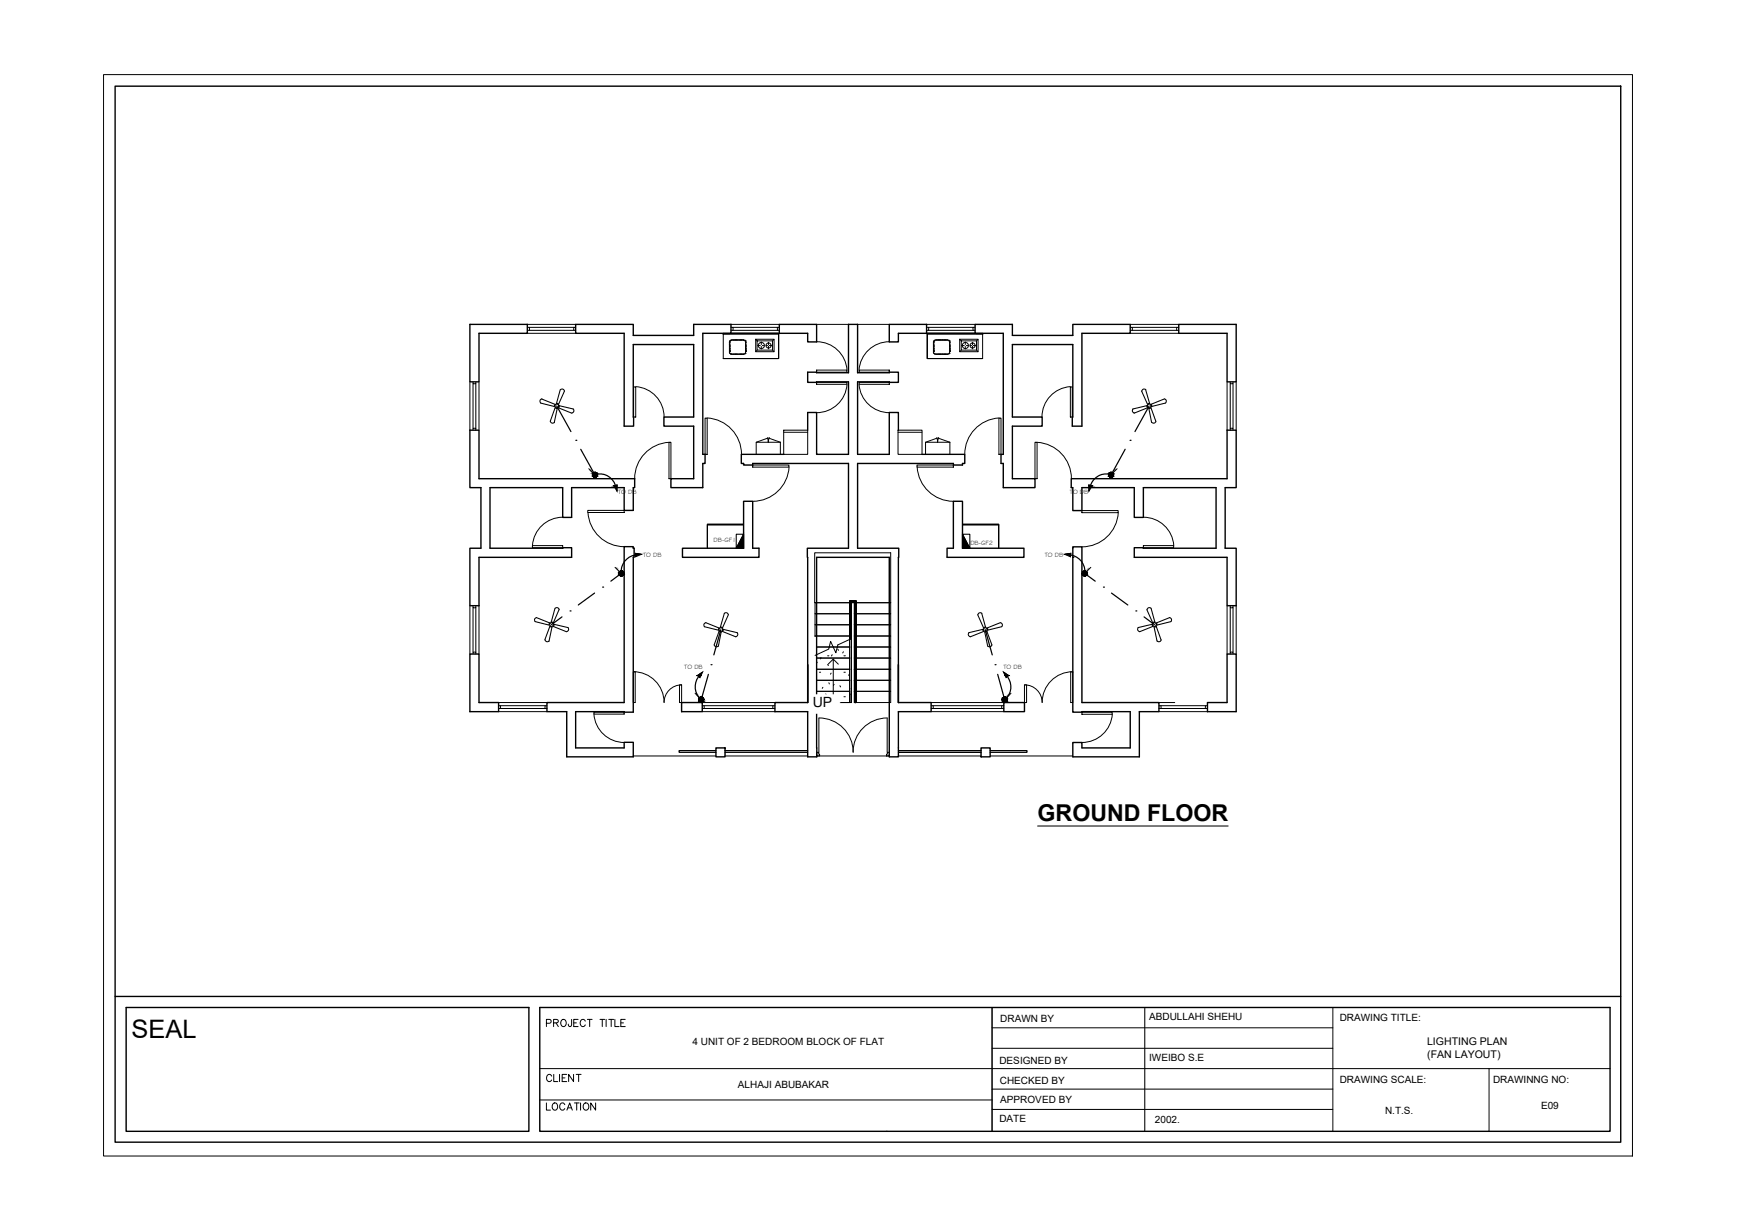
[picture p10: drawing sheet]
<svg xmlns="http://www.w3.org/2000/svg" width="420mm" height="297mm" viewBox="0 0 420 297" stroke-linecap="round" stroke-linejoin="round" font-family="sans-serif">
<defs><g id="words">
<text font-size="6.1" x="31.8" y="250.8">SEAL</text>
<text font-size="5.6" x="250.8" y="198.5">GROUND FLOOR</text>
<text font-size="4.9" x="130.9" y="269.5">LOCATION</text>
<text font-size="4.4" x="130.9" y="262.5">CLIENT</text>
<text font-size="3.4" x="196.5" y="171">UP</text>
<g font-size="2.6">
<text x="345" y="252.7">LIGHTING PLAN</text>
<text x="345" y="255.7">(FAN LAYOUT)</text>
</g>
<g font-size="2.4">
<text x="241.8" y="247">DRAWN BY</text>
<text x="277.8" y="246.6">ABDULLAHI SHEHU</text>
<text x="323.9" y="246.8">DRAWING TITLE:</text>
<text x="167.4" y="252.6">4 UNIT OF 2 BEDROOM BLOCK OF FLAT</text>
<text x="241.6" y="257.2">DESIGNED BY</text>
<text x="277.8" y="256.5">IWEIBO S.E</text>
<text x="178.4" y="262.9">ALHAJI ABUBAKAR</text>
<text x="241.7" y="261.9">CHECKED BY</text>
<text x="323.9" y="261.7">DRAWING SCALE:</text>
<text x="360.9" y="261.7">DRAWINNG NO:</text>
<text x="241.8" y="266.5">APPROVED BY</text>
<text x="334.8" y="269.3">N.T.S.</text>
<text x="372.5" y="268">E09</text>
<text x="241.6" y="271.2">DATE</text>
<text x="279.2" y="271.5">2002.</text>
</g>
<g font-size="1.5">
<text x="149.4" y="119.3">TO DB</text>
<text x="258.6" y="119.3">TO DB</text>
<text x="172.5" y="131.1">DB-GF1</text>
<text x="234.6" y="131.7">DB-GF2</text>
<text x="155.5" y="134.6">TO DB</text>
<text x="252.6" y="134.6">TO DB</text>
<text x="165.4" y="161.7">TO DB</text>
<text x="242.6" y="161.7">TO DB</text>
</g>
<g font-size="1.1">
<text x="268.9" y="113.8" transform="rotate(42 268.9 113.8)">F</text>
<text x="143.1" y="114.3" transform="rotate(-45 143.1 114.3)">F</text>
<text x="262.6" y="137.7" transform="rotate(42 262.6 137.7)">F</text>
<text x="149.4" y="138.1" transform="rotate(-45 149.4 138.1)">F</text>
<text x="168.8" y="168.5" transform="rotate(-45 168.8 168.5)">F</text>
<text x="243.3" y="168.1" transform="rotate(45 243.3 168.1)">F</text>
</g>
</g></defs>
<!-- layer: G-ANNO-TTLB -->
<g fill="none" stroke="#000" stroke-width=".24">
<path d="M130.5 258.3h258.7M132.1 247.3l1-.1 .1-.2v-.5l-1.1-.1v1.7M133.8 247.2l1-.1 .2-.2-.1-.4-1.1-.1v1.7M134.4 247.2l.6 .9M135.9 246.5a.81 .81 0 0 1 1 .7 .81 .81 0 0 1-1 .8l-.3-.5v-.4zM138.2 246.4l-.1 1.5-.4 .2-.3-.6M138.7 247.2h.6M139.8 246.4h-1.1v1.7h1.1M141.5 246.8a.63 .63 0 0 0-.7-.4 .63 .63 0 0 0-.5 .7v.4a.63 .63 0 0 0 .5 .6 .63 .63 0 0 0 .7-.4M142 246.4h1.1M142.6 246.4v1.7M145 246.4h1.2"/>
<path d="M145.6 246.4v1.7M146.5 246.4v1.7M147.2 246.4h1.2M147.8 246.4v1.7M148.6 246.4v1.7h1.1M150.1 247.2h.6M151.1 246.4h-1v1.7h1M239.8 243.5v29.9M239.8 253.4h82.4M239.8 248.4h82.4M130.5 265.9h109.3M239.8 268.1h82.4"/>
<path d="M239.8 263.2h82.4"/>
</g>
<!-- layer: G-ANNO-TTLB-THIN -->
<path d="M25 18h369.6v261.4h-369.6zM239.8 243.5v29.9M276.7 243.5v29.9M322.2 243.5v29.9M360 258.3v15.1" fill="none" stroke="#000" stroke-width=".24"/>
<!-- layer: G-ANNO-TTLB-MEDM -->
<path d="M27.8 20.8h364v255.3h-364zM27.8 240.8h364M30.5 243.5h97.4v29.9h-97.4zM130.5 243.5h258.7v29.9h-258.7z" fill="none" stroke="#000" stroke-width=".34"/>
<!-- layer: A-WALL -->
<g fill="none" stroke="#000" stroke-width=".34">
<path d="M113.6 78.4h13.9v2.2h-11.7v11.7h-2.2zM139.2 78.4h13.9v2.7h14.6v-2.7h9v2.2h-6.8v29.2h.5v2.2h-.5v5.9h-7.7v-2.2h5.5v-12.7h-7.2v-2.2h7.2v-17.5h-14.6l.1 19.7h-2.3v-22.4h-11.7zM188.4 78.4h9v4.2h-2.1v-2h-6.9zM215 78.4h9v2.2h-6.8v2h-2.2zM235.7 78.4h9v2.7h14.6v-2.7h13.9v2.2h-11.7v22.4h-2.3l.1-19.7h-14.6v17.5h7.2v2.2h-7.2v12.7h5.5v2.2h-7.7v-5.9h-.5v-2.2h.5v-29.2h-6.8zM285 78.4h13.8v13.9h-2.2v-11.7h-11.6zM113.6 104h2.2v11.7h37.6v2.2h-.3v5.5h-2.2v-5.5h-12.7v7.2h-2.2v-7.2h-17.5v14.6l19.7-.1v2.3h-22.4v11.7h-2.2v-13.9h2.7v-14.6h-2.7zM189.5 109.8h-10.3v2.2h.6v.4h2.2v-.4h23.1v20.5h-9.9l.1 37.3v-9.1M195.3 104v-4.3h2.1v10.1h7.7v-17.5l-9.8 .1v-2.4l9.8 .1v-11.7h2.2v11.7l9.9-.1v2.4l-9.9-.1v17.5h7.7v-10.1h2.2v4.3M222.9 109.8h10.3v2.2h-.5v.4h-2.2v-.4h-23.2v20.5h10l-.1 37.3v-9.1M259 115.7h37.6v-11.7h2.2v13.9h-2.6v14.6h2.6v13.9h-2.2v-11.7h-22.4v-2.3l19.8 .1v-14.6h-17.6v7.2h-2.2v-7.2h-12.7v5.5h-2.2v-5.5h-.3zM150.9 132.1h2.2v.4h.2v2.2h-.2v37.4l-13.9-.1v8.8h11.7v-1.4h2.2v3.5h-16.1v-10.9h-4.8v-2.2h18.7z"/>
<path d="M165 132.5h14.8v-11.3h2.2v11.3h1.5v2.2h-18.5zM230.5 121.2h2.2v11.3h14.8v2.2h-18.5v-2.2h1.5zM259.3 132.2h2.2v37.6h18.7v2.2h-4.8v10.9h-16.1v-3.4h2.2v1.3h11.7v-8.8l-13.9 .1zM113.6 158.1h2.2v11.7h4.7v2.2h-6.9zM296.6 158.1h2.2v13.9h-6.9v-2.2h4.7zM164.8 169.8h5v2.2h-5zM195.3 169.8h-8v2.2h8v10.9h2.2l-.1-48.2h17.6v48.2h2.2v-10.9h7.9v-2.2h-7.9M242.7 169.8h5v2.2h-5zM173.1 180.8h2.2v2.1h-2.2zM237.2 180.8h2.2v2.1h-2.2z"/>
</g>
<g fill="none" stroke="#000" stroke-width=".24">
<path d="M127.5 78.4h11.7M176.7 78.4h11.7M224 78.4h11.7M273.2 78.4h11.8M113.6 92.3v11.7M115.8 92.3v11.7M127.5 80.6h11.7M176.7 80.6h11.7M224 80.6h11.7M273.2 80.6h11.8M296.6 92.3v11.7M298.8 92.3v11.7"/>
<path d="M113.6 146.4v11.7M115.8 146.4v11.7M296.6 146.4v11.7M298.8 146.4v11.7M120.5 169.8h11.7M120.5 172h11.7M169.8 169.8h17.5M169.8 172h17.5M225.1 169.8h17.6M225.1 172h17.6M280.2 169.8h3.8M280.2 172h11.7"/>
</g>
<!-- layer: A-DOOR -->
<g fill="none" stroke="#000" stroke-width=".24">
<path d="M153.2 93.5h.5v7.3h-.5zM153.7 93.4a7.3 7.3 0 0 1 6.8 7.4M197.4 92.4h7.3v.5h-7.3zM197.4 89.5h7.3v.5h-7.3zM197.4 82.6a7.3 7.3 0 0 1 7.4 6.8M204.8 92.9a7.3 7.3 0 0 1-7.4 6.8M207.7 92.9a7.3 7.3 0 0 0 7.3 6.8M207.7 92.4h7.3v.5h-7.3zM207.7 89.5h7.3v.5h-7.3zM215 82.6a7.3 7.3 0 0 0-7.3 6.8M258.7 93.4a7.3 7.3 0 0 0-6.8 7.4M258.8 93.5h.4v7.3h-.4z"/>
<path d="M161.7 106.9a8.8 8.8 0 0 0-8.3 8.8M161.7 106.9h.5v8.8h-.5zM170.4 101h.6v8.8h-.6zM171 101a8.8 8.8 0 0 1 8.3 8.8M182 112.4h8.7v.5h-8.7zM190.8 112.9a8.8 8.8 0 0 1-8.8 8.3M221.7 112.4h8.8v.5h-8.8zM221.7 112.9a8.8 8.8 0 0 0 8.8 8.3M241.5 101h.5v8.8h-.5zM241.5 101a8.8 8.8 0 0 0-8.3 8.8M250.2 106.9h.5v8.8h-.5zM250.7 106.9a8.8 8.8 0 0 1 8.3 8.8"/>
<path d="M128.7 131.9h7.3v.5h-7.3zM136.1 125a7.3 7.3 0 0 0-7.4 6.9M142.1 123.4h8.8v.5h-8.8zM142.1 123.8a8.8 8.8 0 0 0 8.8 8.3M261.5 123.4h8.8v.5h-8.8zM270.3 123.9a8.8 8.8 0 0 1-8.7 8.3M276.4 131.9h7.3v.5h-7.3zM276.4 125a7.3 7.3 0 0 1 7.4 6.9M143.6 172.1h7.3v.5h-7.3zM143.6 172.6a7.3 7.3 0 0 0 7.3 6.9M153.1 162.3a7.4 7.4 0 0 1 7.4 7.5 4.3 4.3 0 0 1 4.3-4.3M153.6 162.3v7.5h-.5v-7.4h.5"/>
<path d="M164.3 165.5h.5v4.3h-.5zM198 173.6v8.2M198 173.5a8.3 8.3 0 0 1 8.3 8.3M214.5 173.6v8.2M214.5 173.5a8.3 8.3 0 0 0-8.3 8.3M247.7 165.5h.5v4.3h-.5zM258.8 162.3v7.5h.5v-7.4h-.5M259.4 162.3a7.4 7.4 0 0 0-7.5 7.5 4.3 4.3 0 0 0-4.2-4.3M261.5 172.1h7.4v.5h-7.4zM268.9 172.6a7.3 7.3 0 0 1-7.3 6.9"/>
</g>
<!-- layer: A-GLAZ -->
<g fill="none" stroke="#000" stroke-width=".24">
<path d="M127.5 79.1h.5v.7h-.5M128 79.1h10.7M128 79.8h10.7M139.2 79.1h-.5v.7h.5M176.7 79.1h.5v.7h-.5M177.2 79.1h10.7M177.2 79.8h10.7M188.4 79.1h-.5v.7h.5M224 79.1h.5v.7h-.5M224.5 79.1h10.7M224.5 79.8h10.7M235.7 79.1h-.5v.7h.5"/>
<path d="M273.2 79.1h.5v.7h-.5M273.7 79.1h10.8M273.7 79.8h10.8M285 79.1h-.5v.7h.5M114.4 92.3v.5h.6v-.5M114.4 92.8v10.7M115 92.8v10.7M297.4 92.3v.5h.7v-.5M297.4 92.8v10.7M298.1 92.8v10.7M114.4 104v-.5h.6v.5M297.4 104v-.5h.7v.5"/>
<path d="M114.4 146.4v.5h.6v-.5M114.4 158.1v-.5h.6v.5M114.4 146.9v10.7M115 146.9v10.7M297.4 146.4v.5h.7v-.5M297.4 158.1v-.5h.7v.5M297.4 146.9v10.7M298.1 146.9v10.7M120.5 170.6h.5v.6h-.5M121 171.2h10.8M121 170.6h10.8M132.2 170.6h-.4v.6h.4"/>
<path d="M169.8 170.6h.4v.6h-.4M170.2 171.2h16.6M170.2 170.6h16.6M187.3 170.6h-.5v.6h.5M225.1 170.6h.5v.6h-.5M225.6 171.2h16.6M225.6 170.6h16.6M242.7 170.6h-.5v.6h.5M280.2 170.6h.5v.6h-.5M280.7 171.2h10.7M280.7 170.6h10.7M291.9 170.6h-.5v.6h.5"/>
</g>
<!-- layer: A-FLOR-HRAL -->
<g fill="none" stroke="#000" stroke-width=".24">
<path d="M205.6 145.2h1.4v24.6h-.4v-24.2h-1zM205.8 154.3l-.4 .3M205.4 169.8v-24.4h.4v24.4M205.4 167.4v2.4M205.4 169.8h.4M205.5 167.8h.1M205.8 167.4v2.4M164.2 181.4h8.9h-8.9v.4h8.9h-8.9M164.2 181.6v.1M175.3 181.4h20h-20M175.3 181.8h20M217.2 181.4h20"/>
<path d="M237.2 181.8h-20h20M248.3 181.4h-8.9h8.9v.4h-8.9h8.9M248.3 181.6v.1"/>
</g>
<!-- layer: A-WALL -->
<circle cx="259.3" cy="134.7" r=".17" fill="#000"/>
<!-- layer: A-FLOR -->
<path d="M197.4 78.4h7.7M207.3 78.4h7.7M153.1 182.7h20M175.3 182.7h20M197.5 182.7h17.5M217.2 182.7h20M239.4 182.7h19.9" fill="none" stroke="#000" stroke-width=".24"/>
<!-- layer: A-DOOR-FRAM -->
<path d="M197.5 181.8h.4l.2 .9h-.6zM214.5 181.8h.5v.9h-.7z" fill="none" stroke="#000" stroke-width=".24"/>
<!-- layer: S-STRS-MBND -->
<g fill="none" stroke="#000" stroke-width=".24">
<path d="M197 145.7l-.1-12.1h18.4v36.2h-8.8v-24.1M197 145.7h18.3M197 145.7v8.1M197 153.7h8.8M197 151h8.8M197 148.3h8.8M197.4 156.4h3.1M201.4 156.4h1M205.4 154.6l-2.9 1.3-.4 1.9-1.3-2.8-.5 1.9-3.3 1.5M205.8 145.7v8.6M206.5 159h8.8M206.5 156.4h8.8"/>
<path d="M206.5 153.7h8.8M206.5 151h8.8M206.5 148.3h8.8M206.5 167.1h8.8M206.5 164.4h8.8M206.5 161.8h8.8"/>
</g>
<!-- layer: S-STRS -->
<g fill="none" stroke="#000" stroke-width=".24">
<path d="M197.4 159.9l.1 .2M197.4 159h8M198.5 159l-.2 .3M200.1 158.5h.3M200.5 156.4h.9M201.2 158.2l-.2 .3M202.4 156.4h3M202.5 156.9l.2 .3M203.9 157.5l-.2 .3M204 158.5h.4M205.8 156.4h.1M205.8 159h.1"/>
<path d="M205.8 154.3v15.5M197.4 169.8h8M197.4 164.4h8M197.4 161.8h8M197.4 167.1h8M198.1 168.4h.3M198.1 162.5h.3M198.9 166.1l-.1 .3M199.6 167.7l.2 .3M200.1 160.6l.2 .3M200.4 165l.1 .3M200.9 162.7l-.1 .2"/>
<path d="M201.6 165.4l-.1 .3M203 165.7l.2 .3M204 168.4h.4M204 162.5h.4M205.3 162.9l-.1 .3M205.8 164.4h.1M205.8 166.5v.1M205.8 161.8h.1M205.8 167.1h.1"/>
</g>
<!-- layer: S-STRS-ANNO -->
<path d="M201.4 159.3l-1.2 1.2M202.7 160.5l-1.3-1.2v10.5" fill="none" stroke="#000" stroke-width=".24"/>
<!-- layer: A-FLOR-HRAL-MBND -->
<path d="M205.7 154.4v-8.9h.9v24.3h.3v-24.6h-1.5v9.3" fill="none" stroke="#000" stroke-width=".24"/>
<!-- layer: Q-SPCQ -->
<g fill="none" stroke="#000" stroke-width=".24">
<path d="M174.9 80.6h13.3v6.1h-13.3zM174.9 80.6v.2M176.7 80.6h11.5v6.1h-13.3M182.7 82h4.4v3h-4.4zM182.7 82l.3 .4M183 82.4h3.7v2.2h-3.7zM183 84.6l-.3 .4M183.1 83.5h.7M184 82.6v.7M184 83.7v.7M184.3 83.5h.3M185.2 83.5h.4"/>
<path d="M185.8 82.7v.6M185.8 83.7v.6M185.9 83.5h.7M186.7 84.6l.4 .4M187.1 82l-.4 .4M224.2 80.6h13.3v6.1h-13.3zM232 82h4.4v3h-4.4zM232 82l.4 .4M232.4 82.4h3.7v2.2h-3.7zM232.4 84.6l-.4 .4M232.5 83.5h.6M233.4 82.6v.7"/>
<path d="M233.4 83.7v.7M233.6 83.5h.4M234.5 83.5h.4M235.1 82.7v.6M235.1 83.7v.6M235.3 83.5h.6M235.7 80.6h-11.5v6.1h13.3M236.1 84.6l.3 .4M236.4 82l-.3 .4M237.5 80.6v.2M189.5 104h5.8v5.8h-5.8zM189.5 104.5h5.8"/>
<path d="M217.1 104h5.8v5.8h-5.8zM217.1 104.5h5.8M171 126.8v5.7v-5.7h8.8zM232.7 126.8h8.7v5.7v-5.7z"/>
<circle cx="184.1" cy="83.5" r=".74"/>
<circle cx="185.8" cy="83.5" r=".61"/>
<circle cx="233.4" cy="83.5" r=".74"/>
<circle cx="235.1" cy="83.5" r=".61"/>
</g>
<!-- layer: Q-CASE -->
<g fill="none" stroke="#000" stroke-width=".24">
<path d="M176.3 85l.1 .3M176.3 85h.1M176.3 84.9h.1M176.3 84.7h.1M176.3 84.5h.1M176.3 84.2h.1M176.3 84.1h.1M176.3 83.9h.1M176.3 83.7h.1M176.3 83.6h.1M176.3 83.4h.1M176.3 83.1h.1"/>
<path d="M176.3 82.8h.1M176.3 82.8v.3M176.3 83.2v.2M176.3 83.4v.2M176.3 83.7v.1M176.3 83.9v.2M176.3 84.2v.2M176.3 84.5v.1M176.3 84.8v.1M176.4 82.5h.1M176.4 82.5l-.1 .3M176.4 85.4h.1"/>
<path d="M176.4 82.4h.1M176.5 85.4v.1M176.5 82.3v.1M176.5 85.5h.1M176.5 82.3h.1M176.6 85.6h.1M176.6 82.3h.1M176.7 85.6h.2M176.9 82.2h-.2M176.9 85.6h.1M176.9 82.2h.1M177 85.6h.1"/>
<path d="M177 82.2h.1M177.2 85.6h.1M177.2 82.2h.1M177.3 85.6h.1M177.3 82.2h.1M177.3 85.6h.2M177.3 82.2h.2M177.5 85.6h.1M177.5 82.2h.1M177.6 85.6h.1M177.6 82.2h.1M177.7 82.2h.1"/>
<path d="M177.8 85.6h.1M177.8 82.2h.1M178 85.6h.1M178 82.2h.1M178 85.6h.2M178 82.2h.2M178.2 85.6h.1M178.2 82.2h.1M178.3 85.6h.2M178.3 82.2h.2M178.6 85.6h.1M178.6 82.2h.1"/>
<path d="M178.8 85.6h.1M178.8 82.2h.1M178.9 85.6h.1M178.9 82.2h.1M179 85.6h.1M179 82.2h.1M179.1 85.6h.1M179.1 82.2h.1M179.2 85.6h.1M179.2 82.2h.1M179.3 85.6h.1M179.3 82.2h.1"/>
<path d="M179.3 85.6h.2M179.3 82.2h.2M179.5 85.6h.1M179.5 82.2h.1M179.6 85.6h.1M179.6 82.2h.1M179.7 82.2h.2M179.9 85.6h-.2M179.9 85.6h.1M179.9 82.3h.1M180 85.5h.1M180 82.3h.1"/>
<path d="M180.1 82.3v.1M180.1 85.4v.1M180.1 85.4h.1M180.2 82.5v.3M180.2 82.5h.1M180.2 85v.3M180.2 82.8h.1M180.2 83.1h.1M180.2 83.4h.1M180.2 83.6h.1M180.2 83.7h.1M180.2 83.9h.1"/>
<path d="M180.2 84.1h.1M180.2 84.2h.1M180.2 84.5h.1M180.2 84.7h.1M180.2 84.9h.1M180.2 85h.1M180.2 82.8v.3M180.2 83.2v.2M180.2 83.4v.2M180.2 83.7v.1M180.2 83.9v.2M180.2 84.2v.2"/>
<path d="M180.2 84.5v.1M180.2 84.8v.1M225.7 85v.3M225.7 85h.1M225.7 84.9h.1M225.7 84.7h.1M225.7 84.5h.1M225.7 84.2h.1M225.7 84.1h.1M225.7 83.9h.1M225.7 83.7h.1M225.7 83.6h.1"/>
<path d="M225.7 83.4h.1M225.7 83.1h.1M225.7 82.8h.1M225.7 82.8v.3M225.7 83.2v.2M225.7 83.4v.2M225.7 83.7v.1M225.7 83.9v.2M225.7 84.2v.2M225.7 84.5v.1M225.7 84.8v.1M225.7 82.5h.1"/>
<path d="M225.7 82.5v.3M225.7 85.4h.1M225.7 82.4h.1M225.8 85.4v.1M225.8 82.3v.1M225.9 85.5h.1M225.9 82.3h.1M225.9 85.6h.3M226.2 82.2h-.2M226.2 85.6h.1M226.2 82.2h.1M226.3 85.6h.1"/>
<path d="M226.3 82.2h.1M226.4 85.6h.1M226.4 82.2h.1M226.6 85.6h.1M226.6 82.2h.1M226.8 82.2h.1M226.8 85.6h.1M226.9 85.6h.1M226.9 82.2h.1M227 82.2h.1M227.1 85.6h.1M227.2 85.6h.1"/>
<path d="M227.2 82.2h.1M227.3 85.6h.1M227.3 82.2h.1M227.3 85.6h.2M227.3 82.2h.2M227.6 85.6h.1M227.6 82.2h.1M227.7 85.6h.2M227.7 82.2h.2M227.9 85.6h.1M227.9 82.2h.1M227.9 85.6h.2"/>
<path d="M227.9 82.2h.2M228.1 85.6h.1M228.1 82.2h.1M228.2 85.6h.1M228.2 82.2h.1M228.4 85.6h.1M228.4 82.2h.1M228.5 85.6h.1M228.5 82.2h.1M228.6 85.6h.1M228.6 82.2h.1M228.7 85.6h.2"/>
<path d="M228.7 82.2h.2M229 85.6h.1M229 82.2h.1M229 82.2h.2M229.2 85.6h-.2M229.2 85.6h.1M229.2 82.3h.1M229.3 85.5h.1M229.3 82.3h.1M229.4 82.3v.1M229.4 85.4v.1M229.5 85.4h.1"/>
<path d="M229.5 82.5v.3M229.5 82.5h.1M229.5 85v.3M229.5 82.8h.1M229.5 83.1h.1M229.5 83.4h.1M229.5 83.6h.1M229.5 83.7h.1M229.5 83.9h.1M229.5 84.1h.1M229.5 84.2h.1M229.5 84.5h.1"/>
<path d="M229.5 84.7h.1M229.5 84.9h.1M229.5 85h.1M229.5 82.8v.3M229.5 83.2v.2M229.5 83.4v.2M229.5 83.7v.1M229.5 83.9v.2M229.5 84.2v.2M229.5 84.5v.1M229.5 84.8v.1M185.6 105.9l-2.8 1"/>
<path d="M185.8 105.9l2.9 1M186 105.7l-.3 1.2-.2-1.1M188.7 106.9h-5.9v2.9M188.7 106.9v2.9M226.6 105.9l-2.9 1M226.8 105.9l2.8 1M226.9 105.7l-.2 1.2-.2-1.1M229.6 106.9h-5.9v2.9M229.6 106.9v2.9M179.8 126.7h-8.8v.1M232.7 126.7h8.7v.1"/>
</g>
<path d="M174.9 80.8h13.3M174.9 80.6v.2M176.7 80.6h11.5v6.1h-13.3M224.2 80.8h13.3M235.7 80.6h-11.5v6.1h13.3M237.5 80.6v.2" fill="none" stroke="#000" stroke-width=".25"/>
<!-- layer: S-STRS-IDEN -->
<path d="M196.1 167.9v4.5l6.9-4.5zM196.1 172.4l6.9-4.5v4.5z" fill="#fff" stroke="#fff" stroke-width=".24"/>
<!-- layer: 0 -->
<g fill="#000" stroke="#000" stroke-width=".24">
<path d="M179.8 129.1v3.4h-1.8zM232.7 129.1l1.8 3.4h-1.8z"/>
<path d="M148.4 117.4l.8-.2v.2zM148.4 117.4l.8 1.3v-1.3z"/>
<path d="M263.2 117.2l.8 .2h-.8zM263.2 117.4v1.3l.8-1.3z"/>
<path d="M153.6 133.7l1.4 .3h-1.4zM153.6 134v.6l1.4-.6z"/>
<path d="M257.4 134l1.5-.3-.1 .3zM257.4 134l1.4 .6v-.6z"/>
<path d="M168.6 163.3l1.3-.9-.4 .9zM168.6 163.3l.6 .5 .3-.5z"/>
<path d="M242.6 162.4l1.3 .9h-.9zM243 163.3l.2 .5 .7-.5z"/>
</g>
<path d="M149.2 117.2v1.5M263.2 117.2v1.5M153.6 133.7l1.4 .3M179.8 129.1l-1.8 3.4v-3.4h1.8v3.4h-1.8M232.7 129.1l1.8 3.4v-3.4h-1.8v3.4h1.8M258.9 133.7l-1.5 .3M169.9 162.4l-1.3 .9M242.6 162.4l1.3 .9M250.8 199.6h46.1" fill="none" stroke="#000" stroke-width=".25"/>
<!-- layer: Light fixtures -->
<g fill="none" stroke="#000" stroke-width=".25">
<path d="M130.7 97.4l3.3 .9M131 96.4l3.2 1.3-.1 .5M131 96.4l-.4 .4 .1 .6M134.5 97.5l.6 .2M134.8 98.7l-.6-.2-1.2 3.3 .4 .5 .6-.2 .7-3.4M135 98.6l3.2 1.3M135.1 98l3.5 .8M135.2 98l-.2 .5M135.4 94.2l-.9 3.4M135.5 94.2l.6-.1 .4 .4-1.5 3.2M138.6 98.8l.1 .6-.4 .4M273.9 98.8l-.1 .6 .4 .4"/>
<path d="M276 94.5l1.4 3.2 .5-.2M277 94.2l.9 3.4M277 94.2l-.6-.1-.4 .4M277.4 98.6l-3.2 1.3M277.5 98.5l-.2-.5-3.4 .8M278.2 97.7l.2 .5M281.4 96.4l-3.2 1.3M281.5 96.4l.4 .4-.1 .6M281.8 97.4l-3.4 .9M279.4 101.8l-1.1-3.3-.6 .2 .7 3.4M279.4 101.8l-.4 .5-.5-.2M131.8 154.6l.4 .5 .5-.2"/>
<path d="M132.9 150.5l-.1 .6-3.4-.9-.2-.5 .5-.4 3.2 1.3M133.2 150.4l.5 .1M133.4 151.5l-.7 3.4M133.5 151.5l-.5-.1-1.3 3.2M133.7 151.4l3.3 1.3M133.9 150.9l3.4 .8 .1 .6-.4 .3M133.9 150.9l-.1 .5M134.2 147l-1 3.4M134.2 147l.6-.1 .4 .5M135.1 147.4l-1.4 3.2M170.3 151.5l3.4 .8 .2-.5M170.3 151.5l-.1-.6 .4-.4 3.3 1.3"/>
<path d="M173.8 152.6l-1.1 3.3 .4 .4 .6-.1 .7-3.5-.5-.1M174.2 151.6l.5 .2M174.8 152.1l3.4 .8 .1 .6-.4 .4M174.8 152.1l-.2 .5 3.3 1.3M176.1 148.6l-.4-.5-.6 .1-1 3.4M176.1 148.6l-1.5 3.2M236.4 148.6l1.4 3.2M237.3 148.3l1 3.3M237.4 148.2l-.6-.1-.4 .5M237.6 152.1l.2 .5-3.3 1.3M237.6 152.1l-3.4 .8-.1 .6 .5 .4M238.1 152.7l.7 3.5 .6 .1 .4-.4"/>
<path d="M238.3 151.6l-.5 .2M238.6 152.6l1.2 3.3M238.6 151.8l.2 .5M238.6 152.6l-.5 .1M241.8 150.5l-3.2 1.3M241.8 150.5l.5 .4-.1 .6-3.5 .8M275.1 151.7l3.5-.8 .1 .5-3.2 1.3M275.2 151.7l-.2 .6 .5 .3M278.3 147l-.6-.1-.4 .5 1.4 3.2M278.3 147l.9 3.4M279.2 150.4l-.5 .1M279.5 150.5l.2 .6"/>
<path d="M280.7 154.6l-1.2-3.2-.5 .1 .7 3.4M280.7 154.6l-.4 .5-.6-.2M282.7 149.3l.5 .4-.1 .5-3.4 .9M282.8 149.3l-3.3 1.3"/>
<circle cx="134.6" cy="98.1" r=".44"/>
<circle cx="277.8" cy="98.1" r=".44"/>
<circle cx="133.3" cy="150.9" r=".44"/>
<circle cx="174.3" cy="152.2" r=".44"/>
<circle cx="238.2" cy="152.2" r=".44"/>
<circle cx="279.1" cy="150.9" r=".44"/>
</g>
<!-- layer: PDF2_E-Lighting -->
<g fill="#000" stroke="#000" stroke-width=".24">
<path d="M143.7 114.2h.2zM143.7 114.2h.3zM143.6 114.2h.4zM143.6 114.2h.5zM143.5 114.3l.6-.1zM143.5 114.3h.7zM143.4 114.3h.8zM143.4 114.3h.9zM143.4 114.3h.9zM143.4 114.4h1zM143.4 114.4h1l-1.1 .2zM143.3 114.6h1.1v-.2zM143.3 114.6h1.1zM143.3 114.6h1.2zM143.3 114.6h1.2l-1.3 .2zM143.2 114.8h1.3v-.2zM143.2 114.8h1.3l-1.2 .1zM143.3 114.9h1.2v-.1zM143.3 114.9h1.2zM143.3 115l1.2-.1zM143.3 115h1.1zM143.4 115.1l1-.1zM143.4 115.1h1l-1 .1zM143.4 115.2l1-.1zM143.4 115.2h.9zM143.5 115.2h.8zM143.5 115.2h.7zM143.6 115.3l.6-.1zM143.6 115.3h.5zM143.7 115.3h.4zM143.7 115.3h.3zM143.8 115.4l.2-.1z"/>
<path d="M268.5 114.2h.2zM268.4 114.2h.3zM268.4 114.2h.4zM268.3 114.2h.5zM268.3 114.2l.7 .1zM268.3 114.2l.7 .1zM268.2 114.3h.8zM268.2 114.3h.8zM268.2 114.3l.9 .1zM268.2 114.3l.9 .1zM268.1 114.4l1 .2v-.2zM268.1 114.4l1 .2h-1.1zM268 114.6h1.2zM268 114.6h1.2zM268 114.6l1.2 .2v-.2zM268 114.6l1.2 .2h-1.2zM268 114.8l1.2 .1v-.1zM268 114.8l1.2 .1h-1.2zM268 114.9h1.2zM268 114.9l1.1 .1zM268 115h1.1zM268 115l1.1 .1zM268.1 115.1l.9 .1 .1-.1zM268.1 115.1l.9 .1zM268.2 115.2h.8zM268.2 115.2h.8zM268.2 115.2h.8zM268.2 115.2l.6 .1zM268.3 115.3h.5zM268.3 115.3h.4zM268.4 115.3h.3zM268.4 115.3l.2 .1z"/>
<path d="M150 138h.3zM150 138h.4zM149.9 138h.5zM149.9 138h.6zM149.9 138h.6zM149.8 138.1h.8zM149.8 138.1h.8zM149.7 138.2h.9zM149.7 138.2h.9zM149.7 138.3h1zM149.7 138.3h1zM149.6 138.4h1.2zM149.6 138.4h1.2l-1.2 .1zM149.6 138.5h1.2v-.1zM149.6 138.5h1.2zM149.6 138.6l1.2-.1zM149.6 138.6h1.2l-1.2 .1zM149.6 138.7h1.2v-.1zM149.6 138.7h1.2zM149.6 138.8l1.2-.1zM149.6 138.8h1.2l-1.1 .1zM149.7 138.9h1l.1-.1zM149.7 138.9h1zM149.7 139l1-.1zM149.7 139h.9zM149.8 139.1l.8-.1zM149.8 139.1h.8zM149.9 139.1h.7zM149.9 139.1h.6zM150 139.2l.5-.1zM150 139.2h.4zM150.1 139.2h.3z"/>
<path d="M262.2 138h.2zM262.1 138h.3zM262.1 138h.4zM262 138h.5zM262 138l.6 .1zM261.8 138.1h.8zM261.8 138.1l.9 .1zM261.8 138.1l.9 .1zM261.8 138.2l.9 .1zM261.7 138.3h1zM261.7 138.3l1.1 .1zM261.7 138.3l1.1 .1zM261.7 138.4l1.1 .1v-.1zM261.7 138.4l1.1 .1h-1.2zM261.6 138.5l1.2 .1zM261.6 138.5l1.2 .1zM261.6 138.6l1.2 .1v-.1zM261.6 138.6l1.2 .1h-1.2zM261.6 138.7h1.2zM261.6 138.7l1.2 .1zM261.7 138.8l1 .1 .1-.1zM261.7 138.8l1 .1h-1zM261.7 138.9h1zM261.7 138.9l1 .1zM261.8 139h.9zM261.8 139l.8 .1zM261.8 139.1h.8zM261.8 139.1h.7zM262 139.1h.5zM262 139.1l.4 .1zM262.1 139.2h.3zM262.1 139.2h.2z"/>
<path d="M169.3 168.5l.3-.1zM169.3 168.5h.4zM169.3 168.5h.4zM169.3 168.5h.5zM169.3 168.5h.5zM169.2 168.6h.7zM169.1 168.7l.8-.1zM169.1 168.7h.9zM169.1 168.7h.9zM169 168.7h1zM169 168.7h1zM169 168.8h1.1zM169 168.8h1.1l-1.2 .2zM168.9 169h1.2v-.2zM168.9 169h1.2zM168.9 169h1.3zM168.9 169h1.3l-1.3 .2zM168.9 169.2h1.2l.1-.2zM168.9 169.2h1.2zM169 169.2h1.1zM169 169.2h1.1l-1.1 .2zM169 169.4h1l.1-.2zM169 169.4h1zM169.1 169.5l.9-.1zM169.1 169.5h.9zM169.2 169.5h.8zM169.2 169.5h.7zM169.3 169.6l.6-.1zM169.3 169.6h.5zM169.3 169.6h.5zM169.3 169.6h.4zM169.5 169.7l.2-.1z"/>
<path d="M242.8 168.4l.2 .1zM242.7 168.5h.3zM242.7 168.5h.5zM242.6 168.5h.6zM242.6 168.5l.7 .1zM242.6 168.5l.7 .1zM242.5 168.6l.8 .1zM242.5 168.6l.8 .1zM242.5 168.7h.9zM242.5 168.7h.9zM242.4 168.7l1.1 .1zM242.4 168.7l1.1 .1zM242.3 168.8l1.2 .2v-.2zM242.3 168.8l1.2 .2h-1.2zM242.3 169h1.2zM242.3 169h1.2zM242.3 169l1.2 .2v-.2zM242.3 169l1.2 .2h-1.2zM242.3 169.2h1.2zM242.3 169.2h1.2zM242.3 169.2l1.1 .2 .1-.2zM242.3 169.2l1.1 .2h-1zM242.4 169.4h1zM242.4 169.4l.9 .1zM242.5 169.5h.8zM242.5 169.5h.8zM242.5 169.5h.8zM242.5 169.5l.7 .1zM242.6 169.6h.6zM242.6 169.6h.4zM242.7 169.6h.3zM242.7 169.6l.3 .1z"/>
</g>
<g fill="none" stroke="#000" stroke-width=".24">
<path d="M142.3 113.3l1.1 1M270.1 113.3l-1.1 1M148.7 137.1l1.1 1.1M263.7 137.1l-1 1.1M168 167.6l1.1 1M244.4 167.6l-1.1 1"/>
<circle cx="143.8" cy="114.7" r=".61"/>
<circle cx="268.6" cy="114.7" r=".61"/>
<circle cx="150.2" cy="138.6" r=".61"/>
<circle cx="262.2" cy="138.6" r=".61"/>
<circle cx="169.5" cy="169" r=".61"/>
<circle cx="242.9" cy="169" r=".61"/>
</g>
<!-- layer: 0 -->
<g fill="none" stroke="#000" stroke-width=".3">
<path d="M134.6 98.1l3.4 6.2M277.8 98.1l-3.4 6.2M139.2 106.4h.1M140.4 108.6l3.4 6.2M143.8 114.7a3.9 3.9 0 0 1 5 2.6M268.6 114.7a4 4 0 0 0-5 2.6M272 108.6l-3.4 6.2M273.2 106.4h.1M153.6 134.2a3.9 3.9 0 0 0-3.4 4.4l-2.5 1.9M258.8 134.2a3.9 3.9 0 0 1 3.4 4.4l2.6 1.9M135.9 149.1l-2.6 1.9M137.8 147.7h.1"/>
<path d="M143.7 143.3l-3.9 2.9M145.7 141.9h.1M174.3 152.2l-1.7 6.1M238.2 152.2l1.7 6.1M266.8 141.9h.1M268.7 143.3l3.9 2.9M274.6 147.7h.1M276.6 149.1l2.5 1.9M171.3 163l-1.8 6.1a4.1 4.1 0 0 1-.6-5.6M171.9 160.7h.1M240.6 160.7h.1M241.2 163l1.7 6.1a4 4 0 0 0 .7-5.6"/>
</g>
<use href="#words"/>
</svg>
